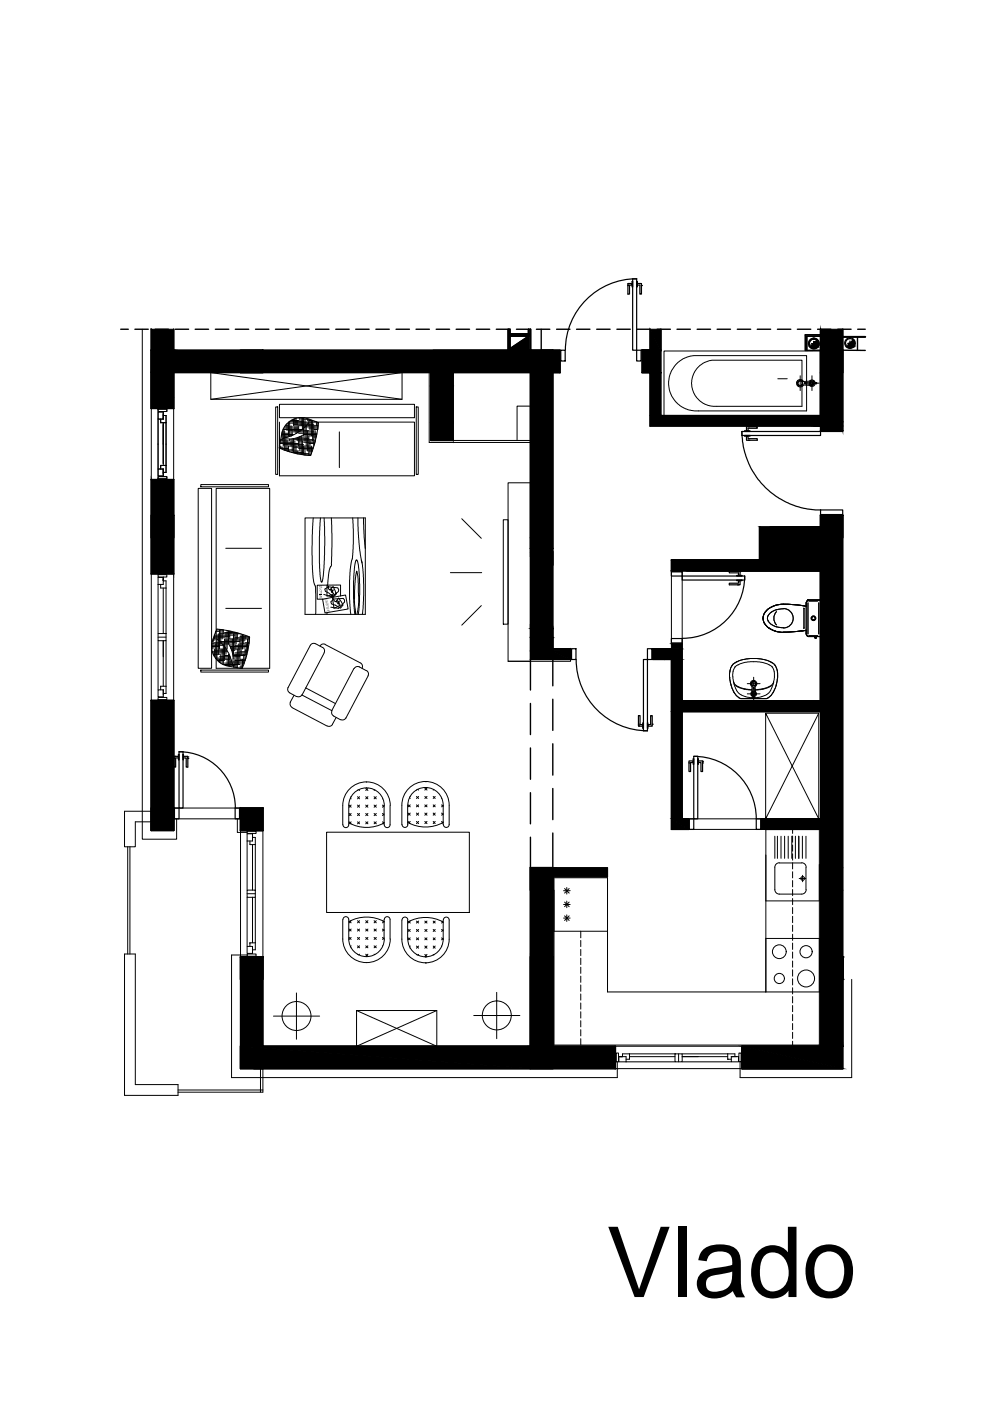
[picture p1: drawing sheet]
<svg xmlns="http://www.w3.org/2000/svg" width="210mm" height="297mm" viewBox="0 0 210 297" stroke-linecap="round" stroke-linejoin="round" font-family="sans-serif">
<defs><g id="words">
<text font-size="20.7" x="128.6" y="275">Vlado</text>
</g></defs>
<!-- layer: ProzoriVrata -->
<g fill="none" stroke="#000" stroke-width=".25">
<path d="M134 59.7h.1v1.1h-.1zM134.1 59.1h.9v15.2h-.9zM135 59.7h.1v1.1h-.1zM135 59.1a15.1 15.1 0 0 0-15.1 15.1M118.9 74.3h.9v2.2h-.9zM133.1 60.2h.1M133.1 60.5h.1M133.2 60.1h.8v.4h-.5v1.9h-.4zM135 74.3h.9v2.2h-.9zM135.1 60.1l.9 .1v2.2h-.3v-1.9h-.6zM136 60.5h.1M91.3 91.5v1"/>
<path d="M93.6 91.5v1.1M94.2 92.6v.1M157.3 91.5a16.6 16.6 0 0 0 16.7 16.6M157.3 91.5h16.7v.8h-16.7zM157.9 91.4h1.1v.1h-1.1zM157.9 92.3h1.1v.2h-1.1zM158.3 90.5h2.3v.3h-2v.6h-.3zM158.3 92.5h.3v.5h2v.3h-2.3zM158.7 90.5h.1M158.7 93.3h.1M174 90.6h4.7v.9h-4.7zM174 90.3h4.7"/>
<path d="M112.5 116.3v1.8M174 108.1h4.7v1h-4.7zM174 109.3h4.7M112.5 132.3v1M121.2 137.5h.9v2.3h-.9zM122.2 139.8a15.1 15.1 0 0 0 15.1 15.1M136.4 139.8h.9v15.1h-.9zM137.3 137.5h.9v2.3h-.9zM142.4 135.4h2.2v.9h-2.2zM142.4 121.2h2.2v.9h-2.2zM142.4 121h2.2M142.4 136.5h2.2"/>
<path d="M144.6 122.1h13.3v.9h-13.3zM154.6 123.7h2v-.6h.3v.9h-2.3zM156.2 122h1.1v.1h-1.1zM156.2 123h1.1v.1h-1.1zM156.4 121.1h-1.8v.4h2v.5h.3v-.8M156.4 121.1l.5 .1M156.4 121.1h.1M156.4 124h.1M156.9 121.2h.1M157.9 122.1a13.2 13.2 0 0 1-13.2 13.2M37.8 160h.2v1.1h-.2zM38 159.4h.8v11.9h-.8z"/>
<path d="M38 159.4a11.9 11.9 0 0 1 11.9 11.9M38.8 160l.1 1.1zM135.4 151.7h.3v1.9h.6v.4l-.9-.1zM135.4 153.9h.1M135.4 153.5h.1M136.3 153.2h.1v1.2h-.1zM137.3 153.2l.1 1.2zM138 151.7h.3v2.2l-.9 .1v-.4h.6zM138.3 153.5h.1M36.8 171.3v2.3M36.9 160.8h.1M37 171.3h1v2.3h-1z"/>
<path d="M37 160.4h.8v.3h-.6v1.9h-.3v-1.8M37 160.4h.1M37 160.4l-.1 .4M38.9 160.4h.9v2.2h-.3v-1.9h-.6zM39.8 160.5h.1M39.8 160.8h.1M49.9 171.3h.9v2.3h-.9zM51 171.3v2.3M146 173.6v2.3M146.1 161.4l.9-.1v.4h-.6v1.9h-.3zM146.1 161.8h.1M146.2 173.6h.9v2.3h-.9z"/>
<path d="M147 160.9h.1v1.2h-.1zM147.1 160.4h.8v13.2h-.8zM147.1 160.4a13.2 13.2 0 0 1 13.2 13.2M147.9 160.9h.2v1.2h-.2zM148.1 161.3l.9 .1v2.2h-.4v-1.9h-.5zM149 161.4h.1M149 161.8h.1M160.3 173.6h1v2.3h-1zM161.5 173.6v2.3"/>
</g>
<!-- layer: StuboviSrafure -->
<g fill="#000" stroke="#000" stroke-width=".21">
<path d="M112.5 133.3h2.3zM51 221.8h61.5zM51 221.8h61.5v4.8zM157.3 221.8h21.4v4.8zM157.3 221.8h21.4z"/>
<path d="M32.1 69.8v4.5h4.7zM32.1 69.8h4.7v4.5z"/>
<path d="M32.1 74.3v4.7h4.7zM32.1 74.3h4.7v4.7z"/>
<path d="M36.8 74.3v4.7h81.9zM36.8 74.3h81.9v4.7z"/>
<path d="M32.1 79v7.6h4.7zM32.1 79h4.7v7.6z"/>
<path d="M174 69.8v21.5h4.7zM174 69.8h4.7v21.5z"/>
<path d="M32.1 101.7v20h4.7zM32.1 101.7h4.7v20z"/>
<path d="M112.5 74.3v59h4.7zM112.5 74.3h4.7v59z"/>
<path d="M112.5 133.3v1.9h4.7zM112.5 133.3h4.7v1.9z"/>
<path d="M112.5 135.2v4.6h4.7zM112.5 135.2h4.7v4.6z"/>
<path d="M114.8 133.3h2.4zM114.8 133.3h2.4zM114.8 133.3h2.4zM114.8 133.3h2.4z"/>
<path d="M32.1 148.5v27.6h4.7zM32.1 148.5h4.7v27.6z"/>
<path d="M51 171.3v4.8h4.7zM51 171.3h4.7v4.8z"/>
<path d="M112.5 184v4.7h4.7zM112.5 184h4.7v4.7z"/>
<path d="M112.5 188.7v14.2h4.7zM112.5 188.7h4.7v14.2z"/>
<path d="M51 202.9v18.9h4.7zM51 202.9h4.7v18.9z"/>
<path d="M51 226.6h61.5zM51 221.8l61.5 4.8h-61.5z"/>
<path d="M112.5 202.9v18.9h4.7zM112.5 202.9h4.7v18.9z"/>
<path d="M112.5 221.8v4.8h18zM112.5 221.8h18v4.8z"/>
<path d="M174 109.3v112.5h4.7zM174 109.3h4.7v112.5z"/>
<path d="M157.3 226.6h21.4zM157.3 221.8l21.4 4.8h-21.4z"/>
</g>
<!-- layer: izgled -->
<g fill="none" stroke="#000" stroke-width=".21">
<path d="M32.1 86.6v15.1M36.8 86.6v15.1M32.1 121.7v26.8M36.8 121.7v26.8M142.4 121.2v15.3M144.6 121.2v15.3M36.8 173.6h14.2M36.8 171.3h14.2M51 176.1v26.8M55.7 176.1v26.8M146 173.6h15.5M146 175.9h15.5"/>
<path d="M130.5 221.8h26.8M130.5 226.6h26.8"/>
</g>
<!-- layer: zidovi -->
<g fill="none" stroke="#000" stroke-width=".38">
<path d="M32.1 69.8v16.8M36.8 69.8v4.5M91.3 79h4.8M107.8 69.8v4.5h4.7v-4.5M108.1 69.8v4.1h4v-4.1M108.1 71.2h4M108.1 70.9h4M112.5 74.3v42M114.8 74.3h3.9M118.7 76.5v2.5h-1.5v37.3M136.1 79h4M136.1 74.3h4"/>
<path d="M174 69.8v20.5M178.7 69.8v20.5M178.7 71.4h4.8M91.3 89.6h4.7M91.7 82.2h4v7h-4zM91.7 84.4h4M91.7 84.8h4M174 91.3h4.7M174 89.4h4.7M32.1 101.7v20M36.8 101.7v20M117.2 117v2.8"/>
<path d="M142.4 118.7h18.6M163.3 111.7h10.7M174 109.3h4.7M117.2 135.2v2.3M121 137.5v2.3M142.4 121h31.6v29.9M32.1 148.5v27.6M36.8 148.5v27.6M112.5 184v37.8h-56.8M117.2 184v37.8h13.3M53.8 226.6h76.7M157.3 226.6h21.4"/>
<path d="M157.3 221.8h21.4"/>
</g>
<!-- layer: 0 -->
<g fill="#000" stroke="#000" stroke-width=".21">
<path d="M136.1 74.3h1.7zM136.1 79h4zM137.8 69.8h2.3v4.5zM161 118.7h13zM117.2 137.5h2.3zM117.2 138h3.8v1.8zM138.4 139.8h6.2zM142.4 121h.8zM142.4 121.2h2.2zM142.9 121h.5zM143.4 121h1.2zM143.7 121h.9z"/>
<path d="M145.4 121h28.6zM142.4 173.6h3.6v2.3zM144.6 173.6h1.4zM161.5 173.6h12.5z"/>
<path d="M136.1 74.3v4.7h4zM136.1 74.3h4v4.7z"/>
<path d="M136.1 79h4zM137.8 79h2.3zM137.8 79h2.3z"/>
<path d="M137.8 74.3h2.3zM137.8 69.8l2.3 4.5h-2.3z"/>
<path d="M136.1 74.3h4zM136.1 74.3h4z"/>
<path d="M91.3 79v14.4h4.8zM91.3 79h4.8v14.4z"/>
<path d="M137.8 79v9.1h2.3zM137.8 79h2.3v9.1z"/>
<path d="M137.8 88.1v2.2h36.2zM137.8 88.1h36.2v2.2z"/>
<path d="M142.4 118.7h31.6zM161 111.7v7h13zM161 111.7h13v7z"/>
<path d="M117.2 137.5v.5h3.8zM117.2 137.5h3.8v.5z"/>
<path d="M117.2 137.5h2.8zM117.2 137.5h2.8z"/>
<path d="M117.2 137.5h3.8zM117.2 137.5h3.8z"/>
<path d="M117.2 139.8h3.8zM117.2 138l3.8 1.8h-3.8z"/>
<path d="M138.4 139.8h6.2zM138.4 137.5v2.3h6.2zM138.4 137.5h6.2v2.3z"/>
<path d="M142.4 136.5v1h2.2zM142.4 136.5h2.2v1z"/>
<path d="M142.4 118.7v2.3h31.6zM142.4 118.7h31.6v2.3z"/>
<path d="M142.4 121h1.3zM142.9 121h.8z"/>
<path d="M142.4 121v.2h2.2zM142.4 121h2.2v.2z"/>
<path d="M143.4 121h1.2zM143.2 121h1.4zM143.2 121h1.4z"/>
<path d="M143.2 121h1.4zM142.4 121h.8zM142.4 121h2.2z"/>
<path d="M142.4 121h2.2zM142.4 121h2.2z"/>
<path d="M145.4 121h28.6zM144.6 121h29.4zM144.6 121h29.4z"/>
<path d="M145.6 121h28.4zM146.8 121h27.2zM145.6 121h28.4z"/>
<path d="M142.4 139.8v8.8h2.2zM142.4 139.8h2.2v8.8z"/>
<path d="M142.4 148.6v2.3h31.6zM142.4 148.6h31.6v2.3z"/>
<path d="M142.4 150.9h2.2zM142.4 150.9h2.2zM142.4 150.9h2.2zM142.4 150.9h31.6z"/>
<path d="M142.4 148.6h31.6zM142.4 148.6h31.6z"/>
<path d="M142.4 173.6h2.2zM142.4 173.6h2.2zM142.4 150.9v22.7h2.2zM142.4 150.9h2.2v22.7z"/>
<path d="M142.4 175.9h3.6zM142.4 173.6l3.6 2.3h-3.6z"/>
<path d="M161.5 173.6v2.3h12.5zM161.5 173.6h12.5v2.3z"/>
<path d="M161.5 175.9h.9zM161.5 175.9h.9zM161.5 175.9h.9z"/>
<path d="M161.5 175.9h12.2zM161.5 175.9h12.5z"/>
</g>
<!-- layer: zidovi -->
<g fill="none" stroke="#000" stroke-width=".3">
<path d="M25.6 69.8h1.6M28.6 69.8h2.8M32.9 69.8h2.8M36.8 74.3h80.4v4.7M37.2 69.8h2.8M41.4 69.8h2.8M45.7 69.8h2.8M49.9 69.8h2.8M54.2 69.8h2.8M58.4 69.8h2.8M62.7 69.8h2.8M66.9 69.8h2.9"/>
<path d="M71.2 69.8h2.8M75.4 69.8h2.9M79.7 69.8h2.8M84 69.8h2.8M88.2 69.8h2.8M91.3 79v12.5M92.5 79v2.8M92.5 69.8h2.8M95 79v2.8M96 79v2.8M96.7 69.8h2.9M101 69.8h2.8"/>
<path d="M103.9 74.5h.1M105.2 69.8h2.9M109.5 69.8h2.8M112.1 71.2l-4 2.7M112.5 79h-75.7v7.6h-4.7M113.7 69.8h2.9M114.8 69.8v4.5M118 69.8h2.8M118.7 74.3v2.2M122.2 69.8h2.9M126.5 69.8h2.9M130.8 69.8h2.8"/>
<path d="M135 69.8h2.9M136.1 74.3v4.7M137.8 79v11.3h36.2v1M137.8 69.8v4.5M139.3 69.8h2.8M140.1 69.8v18.3h33.9M143.5 69.8h2.9M147.8 69.8h2.9M152 69.8h2.9M156.3 69.8h2.9M160.6 69.8h2.8M164.8 69.8h2.9"/>
<path d="M169.1 69.8h2.8M173.3 69.8h2.9M174 71.3h-2.9v3M174 71h-3.2v3.3h3.2M177.6 69.8h2.9M178.7 74.3h4.8M181.8 71.4v2.9M181.8 69.8h1.7M91.3 81.8h4.7v7.8h-4.7zM91.3 89.6h4.7v3.8h-4.7zM91.3 81.8h3.2M92.7 90.6l2.1 1.9"/>
<path d="M95.7 82.2l-4 2.2M178.7 90.3v1M32.1 101.7h4.7M142.4 118.7v2.5M163.3 111.7h-2.3v7M174 109.1v11.9M178.7 109.3v112.5M112.5 133.3h4.7M112.5 138h4.7M112.5 139.8h8.5M117.2 137.5h3.8M142.4 137.5h-4v2.3h4v36.1h3.6v-2.3h-1.4v-22.7h29.4v70.9"/>
<path d="M144.6 136.5v12.1h29.4M144.6 121v.2M32.1 148.5v27.6h4.7v-27.6M112.5 149.1v6.6M112.5 158.6v6.6M117.2 145.4v-29.1h-4.7v30M117.2 148.3v6.6M117.2 157.7v6.6M51 171.3h4.7v4.8h-4.7zM112.5 168.1v6.6M112.5 177.5v6.5M117.2 167.2v6.6"/>
<path d="M117.2 176.6v45.2M162.4 175.9h11.6M174 173.6h-12.5v2.3M51 202.9v23.7M55.7 202.9v18.9"/>
<circle cx="93.8" cy="91.5" r="1.42"/>
</g>
<!-- layer: Sanitarije -->
<g fill="none" stroke="#000" stroke-width=".21">
<path d="M172.2 79.7v3.1M174 74.4v13.7h-33.2M148.1 87.1h22.9M152 86.1h18M171.6 80.8l.4-.2h.4l.3 .2 .1 .4M172.3 81.2h.1M172.4 81.2v.1zM172.6 81.2h.3M172.8 81.3l-.1 .4-.3 .2h-.5l-.3-.2M173 81.2h.1M162.1 130.1a2.05 2.05 0 0 0 0 2M162.1 132.1l.9 1.1"/>
<path d="M163 133.1l1.4 .7M163.6 129.8a1.49 1.49 0 0 0-.9 1.4 1.49 1.49 0 0 0 1.1 1.3l1.2 .5 1.1 .1M164.6 129.7a2.05 2.05 0 0 0 0 2.8M166.1 129.1a4.2 4.2 0 0 0-2.5 .7M166.1 129a2.05 2.05 0 0 1 2.1 2.1 2.05 2.05 0 0 1-2.1 2M170 133.7l-1.9 .3a8.7 8.7 0 0 1-3.7-.2M170.4 128.9l.1 .2M170.5 129.1v4M170.5 133.1l-.1 .1M170.9 127.8v6.7M170.9 133.6l-.9 .2M170.9 128.5l-2.2-.3a8.1 8.1 0 0 0-5.4 .6l-.6 .4-.6 .8"/>
<path d="M171 134.4l.3 .6M171.1 127.5l.2-.2-.3 .4M171.3 134.9l.1 .1M171.3 127.8v6.6M171.4 135h1.4M171.4 127.2h2.4M171.4 135h2.4M171.4 127.2h-.1M171.5 134.8h1.9M171.5 127.4h1.9M172.8 135.2l.1 .1M172.8 135.3h.2"/>
<path d="M172.8 135v.3M172.8 135.2h.2M172.9 135.1h-.1M172.9 135h.1M172.9 135.1l-.1 .1M172.9 135.1h.1M173 135.1v.1M173 135h.8M173 135.2v.1M173 135h.1M173 135.1h.1M173.6 127.8v6.6"/>
<path d="M173.9 127.2l.1 .1M174 134.9l-.1 .1M174 127.3v7.6M155.4 140.8l1.3-.7 2.3-.5h1.6l1.4 .2 1.1 .4 .9 .5 .5 .5 .2 .7 .2 1.8-.5 2.1-.8 1.6-1.1 .7h-5.5l-.4-.2-1-1.1-.4-1-.4-1.6-.1-1.4 .1-.7zM155.5 144.5l.3 .6 .8 .5 1.2 .5 1.6 .1M156 145.4l1.8 .7 1.6 .2M158.4 144.9h2.7M158.4 147.1h2.7M159.4 146.7l-.2 .2v.5l.4 .3 .2-.2M159.5 145.5l-.3-.3-.1-.4 .5-.5 .5 .1 .3 .3v.6l-.3 .2M159.5 145.3l-.2-.2v-.3l.2-.3h.4l.4 .4-.3 .5M159.5 145.3h.3"/>
<path d="M159.5 145.3l-.1 1.8M159.6 145.3l-.2-.2v-.3l.2-.2a.43 .43 0 0 1 .6 .2 .43 .43 0 0 1-.2 .5M159.7 147.9l-1.2-.1-1.2-.4-1.1-.9-.5-1.1-.3-1.6-.1-.9 .3-1a2.33 2.33 0 0 1 1.8-1.3l1.2-.3h1.9l2 .4a2.41 2.41 0 0 1 1.7 3.1l-.4 1.6a3.2 3.2 0 0 1-3.5 2.5h-.4M159.7 145.8l-.2 1M159.8 147.3h.1M159.8 147.9h.1M159.8 145.3l.2 .1M159.8 143.6v1.7M159.8 145.6v2.9M159.9 145.8l.2 1M160 145.4l.2 1.7M160.2 146.7l.2 .3-.1 .4-.5 .3"/>
<path d="M163.6 145.4l-1.7 .7-1.7 .2M164 144.5l-.1 .4a4.9 4.9 0 0 1-3.8 1.3M162.4 175.9h11.3v15.1h-11.3zM164.3 177.3v4.7M164.8 177.3v4.7M165.6 177.3v4.7M166.4 177.3v4.7M167.1 177.3v4.7M167.9 177.3v4.7M168.6 177.3v4.7M169.4 177.3v4.7M170.1 177.3v4.7"/>
<path d="M170.9 177.3v4.7M117.5 186.1h11.3v11.3h-11.3zM119.5 191.8h1.4M119.5 188.8h1.4M119.5 194.6h1.4M119.7 191.3l1 .9M119.7 188.4l1 1M119.7 194.2l1 1M120.2 188.2v1.4M120.2 191.1v1.3M120.2 194v1.4M120.7 191.3l-1 .9"/>
<path d="M120.7 188.4l-1 1M120.7 194.2l-1 1M162.4 199h11.3v11.3h-11.3zM164.3 188.6a.95 .95 0 0 0 .9 1h4.8M165.2 183h4.8M165.2 182.9a.95 .95 0 0 0-.9 1v4.7M169.4 186.3h1.4M170 182.9a.95 .95 0 0 1 .9 1M170.2 185.6v1.3M170.9 183.9v4.7M170.9 188.6a.95 .95 0 0 1-.9 1"/>
<circle cx="172.1" cy="81.3" r=".49"/>
<circle cx="172.1" cy="81.2" r=".29"/>
<circle cx="173" cy="81.3" r=".15"/>
<circle cx="172.5" cy="131.1" r=".49"/>
<circle cx="172.5" cy="131.1" r=".36"/>
<circle cx="159.8" cy="144.9" r=".5"/>
<circle cx="159.8" cy="147.1" r=".24"/>
<circle cx="159.8" cy="145.8" r=".12"/>
<circle cx="159.8" cy="147.9" r=".13"/>
<circle cx="159.8" cy="147.1" r=".43"/>
<circle cx="170.2" cy="186.2" r=".4"/>
<circle cx="165.2" cy="201.8" r="1.46"/>
<circle cx="165.2" cy="207.5" r="1.08"/>
<circle cx="170.9" cy="207.5" r="1.8"/>
<circle cx="170.9" cy="201.8" r="1.29"/>
</g>
<!-- layer: tanka -->
<g fill="none" stroke="#000" stroke-width=".21">
<path d="M169.7 79.7v3.1M174 74.4h-33.2v13.7M33.5 86.7h1.9v.5h-1.9zM33.5 88.9v10.5M34.1 88.9v.7h1.1M34.6 88.6v.3h-1.1v-1.6h1.1v1.6M34.6 99.4v1.5h-1.1v-1.5h1.1v.2M34.6 88.1h.6v12.1h-.6M34.6 89.6v9.1M35.2 98.7h-1.1v.7M44.7 84.7l40.5-5.7v5.7h-40.5v-5.7l40.5 5.7M58.4 86.3h.5v14.3h-.5z"/>
<path d="M59.2 95a18.6 18.6 0 0 0 6.7 1.6M59.2 94.8h.9M59.3 85.7h28.6v2.9h-28.6zM59.3 89.5v11.4h28.6v-11.4h-25.5M59.3 94h4M59.4 93.8h2.8M59.4 93.5h1.8M59.5 93.2h.6M59.5 95.1h1.7M59.5 94.6v.5M59.6 92.4h2.2M59.7 92.1h2.5"/>
<path d="M59.8 91.9h1.4M59.8 91.6h.3M59.8 91.7v1.8M59.9 91.5l-.7 3.4M60.1 91.1h4.3M60.1 92.7h1M60.1 94.3h4.3M60.1 90.9v3.7M60.1 90.8h3.2M60.1 95.4h2.1M60.3 90.5h1.9M60.4 91.3v1.5"/>
<path d="M60.4 93v2.5M60.5 90.3h.7M60.6 90.1v.2M60.6 92.4v.4M60.6 93.1v2.4M60.9 89.8v1.5M60.9 93.5v2.1M60.9 95.6h2.4M61.2 89.7h4.3M61.2 91.3h4.3M61.2 89.5v2.9M61.3 89.4h3.1"/>
<path d="M61.4 89.3v3.2M61.4 93.1v.4M61.4 95.6v.2M61.7 89.2h1.6M61.7 90.3v2.2M61.7 93.1v1.5M61.8 95.9h2.6M62 89v.2M62 91.3v1M62 93v2.6M62.2 88.9h.1M62.2 90h4.3"/>
<path d="M62.2 91.6h4.3M62.2 93.2h4.3M62.2 94.8h4.3M62.2 88.9v1.4M62.2 93v3M62.5 88.8v2.5M62.5 93.5v2.6M62.6 92.9h2.9M62.8 88.7v3.2M62.8 94.6v1.6M62.9 96.2h2.6M63 89.2v2.6"/>
<path d="M63 92.8v.7M63 95.6v.6M63.3 88.6h1.2M63.3 91.9h3.9M63.3 93.5h3.6M63.3 95.1h3.1M63.3 92.7v1.9M63.4 92.7h1M63.6 88.6v.6M63.6 91.3v.1M63.6 92.6v3M63.9 88.5v1.8"/>
<path d="M63.9 92.5v3.9M64.1 88.6v2.4M64.1 93.5v2.9M64.3 88.5a4.3 4.3 0 0 0-4.4 2.9M64.4 88.9h1.1M64.4 90.5h3M64.4 92.1h2.8M64.4 93.8h2.4M64.4 95.4h1.9M64.4 88.6v3.8M64.4 94.6v1.8M64.4 88.6l3.2 1"/>
<path d="M64.5 96.4h1.4M64.7 89.2v4.3M64.7 95.6v.9M64.9 90.3v4.3M65.2 88.8v.4M65.2 91.3v4.3M65.4 89.7a8.7 8.7 0 0 1-5.5 3.2l1.3 .2 1.3-.1 1.8-.8M65.5 89.2h.8v4.3M65.5 90.8h1.9M65.5 94h1.2M65.5 94.6h-4.3v1.1M65.5 95.6h.7"/>
<path d="M65.5 88.9v1.4M65.7 88.9v2.4M65.7 93.5v3.1M66 89.1v3.3M66 94.6v1.6M66.5 89.4h.5M66.5 92.7h.6M66.5 94.3h.2M66.5 90.3v4.3M66.8 91.3v2.4M67.1 92.5v-.1h-1.6v4.2M67.1 89.5v.8"/>
<path d="M67.4 89.6v1.5h-.9M67.5 90.3h-4.2v1.3M67.5 89.6a25.1 25.1 0 0 1-1.6 6.9M72 91.6v7.5M88.3 86.3h.4v14.3h-.4zM91 93.8h21.5M96 93.4h16.5M112.5 86.1h-2.9v7.3M148.1 87.1h-.9l-1.5-.3-1.1-.5-1.4-1.1-.8-1.3-.4-.9-.2-1.4v-1.2a5.8 5.8 0 0 1 6.3-5h22.9v11.7M152 86.1l-1.8-.1-1.1-.5-.6-.4-1.2-1.4-.6-1.8 .1-1.9 .8-1.7 1.4-1.3 1.9-.6h19.1v9.7M164.9 80.3h2M170.1 81l-.2-.3h-.4l-.4 .4v.3l.3 .3 .4 .1 .3-.3"/>
<path d="M170.1 81.1l-.3-.3h-.3l-.3 .3v.3l.2 .3h.5l.2-.3M170.2 80.9l-.6-.3-.4 .2-.1 .4 .1 .4 .3 .2h.3l.4-.2M170.2 80.9v.6M170.3 80.9l-.3-.4h-.6l-.4 .3-.1 .6 .2 .4 .5 .2h.4l.4-.4M170.5 81.2h3.2M170.7 81.4h.8l.3 .2M171.8 80.9l-1.1 .2M172.1 80.8l-1.9 .1-.1 .2 .1 .5 1.9 .1M33.5 101h1.9v.5h-1.9zM42 103.5h2.9v38.2h-2.9zM42.6 102.7h14.3v.5h-14.3zM45.8 103.5h11.4v38.2h-11.4z"/>
<path d="M47.9 116.2h7.5M64.7 109.8h12.8v20.5h-12.8zM66.4 109.8l-.2 7.8 .1 4.3 .3 1.9a2.63 2.63 0 0 1 .3 1.8v4.7M67.9 109.8l-.2 3.9v5.7l.2 2.9 .2 1.1 .2-.1 .2-.7 .3-3.9 .1-5-.2-3.9M70.3 109.8l.1 3.4-.1 6.5M70.3 119.7l-.1 .4M74.8 109.8l.1 6.6-.2 2.1-.5 2.3-.1 2.2v4.1l.3 3.2M75.9 109.8l.2 5.2 .7 4.4M76.6 118.7l.3 2 .2 3.3v3.4l-.3 2.9M77.1 109.8l.1 4 .3 2.5M97.9 110l4.2 4.1M106.7 110.2h1v22.1h-1z"/>
<path d="M33.5 121.8h1.9v.5h-1.9zM33.5 134.3h1.7v1.5h-1.7zM33.5 135.8v10.5M33.5 135.1h1.7M34.1 123.9v.8h1.1M34.6 122.8v.3v-.8v1.6h-1.1M34.6 123.1h.6v11.2M34.6 124.7v9.6M34.6 135.8v9.7M34.6 122.4h-1.1v11.9M35.2 135.8v11.2h-.6M44.9 136.8h2.4"/>
<path d="M44.9 137.1h1.7M44.9 137.4h.6M44.9 136.7a4.3 4.3 0 0 0 2.9 4.4M44.9 136.4v1.2M45 138.2h3.2M45.1 138.4h2.5M45.1 135.7h.4M45.2 138.7h.1M45.2 135.4v1.1M45.2 135.5h1.4M45.2 138.7h1.4M45.3 135.2h2.3"/>
<path d="M45.3 139h.2M45.4 134.9h3.3M45.5 134.6v.9M45.5 137.6v1.6M45.5 134.7h4.3M45.5 136.3h4.3M45.5 137.9h2.6M45.7 139.5h3.2M45.7 133.9v.5M45.7 136.5v3.1M45.8 133.9h.8M45.9 133.6h1.5v.8"/>
<path d="M45.9 139.8h2.8M46 133.4l-1.1 3.1h3.8M46 133.4a24.3 24.3 0 0 1 6.9 1.7 18.3 18.3 0 0 1-1.6 6.6l-3.5-.6M46 135.5v4.3M46.1 135.5a8.7 8.7 0 0 1 3.2 5.5M46.3 134.4v4.3M46.6 133.5v4.1h1.3M46.6 139.8v.7M46.6 134.4h4.3M46.6 136h4.3M46.6 139.2h2.2M46.8 133.5v3"/>
<path d="M46.8 138.7v1.9M47.1 133.5v2M47.1 137.6v3.2M47.4 136.5v4.4M47.6 135.5v4.3M47.6 134.1h2.4M47.6 135.7h4.4M47.6 137.4h.1M47.6 139h1.1M47.9 129h7.5M47.9 134.4v4.3M48.2 133.7v3.9"/>
<path d="M48.2 139.8v1.4M48.5 133.8v2.7M48.5 138.7v2.5M48.5 136.6l.8 1.8 .1 1.3-.1 1.4M48.7 139.1v2.2M48.8 137.1h3.9M48.8 133.9l-.1-.1v1.7h4.2M48.9 137.4h3.1M49 133.9v.5M49 136.5v1M49 139.9v1M49.1 137.6h1.8"/>
<path d="M49.1 137.9h.7M49.3 135.5v2.8M49.3 138.7h3.1M49.4 139h2.6M49.4 139.2h1.5M49.4 139.5h.4M49.5 134.4v4.3M49.8 134.1v3.5M49.8 139.8v1.7M49.8 135.2h3.1M49.8 136.8h2.9M49.8 138.4h2.6"/>
<path d="M50.1 134.1v2.4M50.1 138.7v2.9M50.3 134.2v1.3M50.3 137.6v4M50.6 134.3v.1M50.6 136.5v4.4M50.9 135.5v4.3h1.2M50.9 134.9h1.6M50.9 136.5h1.9M50.9 138.2h1.6M51.1 134.5v4.2M51.4 134.5v3.1"/>
<path d="M51.4 139.8v1.6h-.5M51.7 134.6v1.9M51.7 138.7v2.1M52 134.7v.8M52 137.6v2.4h-2.2M52 136.3h.8M52 137.9h.5M52 139.5h.1M52.2 136.5v2.6M52.5 135.5v2.5M52.8 135v1.5M68.4 137.3a.83 .83 0 0 1 .3 1.1"/>
<path d="M68.4 137.3l-1.5-.8a.83 .83 0 0 0-1.1 .3l-4.7 9M68.4 127l4.9-.8 .5 2.9-4.9 .9zM68.7 138.4l-4.7 9 6.3 3.3 4.7-9M68.9 136.7l7.5 3.8M69 136.6a.83 .83 0 0 0-1.1 .4M69.3 124v2.4l1.4-.5-.4-1-.3 .1 .4 .6 .3-.5M69.3 129.9v.4M70.1 120.1l-.4 1.3-.2 2.3a1.5 1.5 0 0 0 .4 1.4l.7-.7 .7 1.6-.6 .6-1-.9-.7-.3-.1-.5 .8-.5 1.9 .2 .2 .5-.1 .3-1.4 1.1-1.6-.5M70.5 126.7l.3 2.2 1.3-.6-.5-1-.3 .2 .4 .6 .3-.7M70.6 126.7l.3 .7 .3 .2 .6-.8 .6 .8 .3 .7-.5 .6-1.1-.6-.8-.2-.2-.5 .7-.6 2-.1 .3 .4v.3l-1.3 1.4-1.7-.3M72.2 126.4v-2.4l-4.9 .1v2.9h1.2M75.3 130.3l-.3-3.4v-3.7l.3-3.7a.61 .61 0 0 1 .4-.8l.3 1.3 .3 3.9-.1 3.7-.2 2.7"/>
<path d="M75.4 130.3l-.3-3.1 .1-2 .1-2.5 .3-1.6 .3 1.6 .2 3.9-.1 1.8-.3 1.9M95.5 121.4h6.6M102.1 128.4l-4.2 4.1M112.5 139.8v-37.4h-4.8v37.8h4.8M121 139.8v.4h-13.3M33.5 147.9h1.9v.4h-1.9zM33.5 146.3h1.1v1.4h-1.1zM35.2 145.5h-1.1v.8M42.6 142.1h14.3v.4h-14.3zM46.1 140h1.5M46.4 140.3h.2M47.2 140.9h2"/>
<path d="M47.6 140.6h1.6M47.9 140.9v.2M48 141.1h1.8M48.7 140.3h.4M49.3 140.9h1.6M49.3 140.6h2.5M49.4 140.3h2.4M49.5 140.9v.6M51.1 140.9v.8M61.1 145.8a.83 .83 0 0 0 .3 1.1l1.5 .8M61.6 148.9a.83 .83 0 0 0 .3 1.1M61.9 150l7.4 3.9"/>
<path d="M62.3 147.4l-.8 1.5M64 147.3a.83 .83 0 0 1-1.1 .3M64.8 145.8l6.3 3.4M70.4 150.7a.83 .83 0 0 0 .3 1.1M70.5 153.6a.83 .83 0 0 1-1.1 .3M70.7 151.8l1.5 .8M71.3 152.1l-.8 1.5M76.2 141.4l1.5 .8M76.2 141.4a.83 .83 0 0 0-1.1 .3M76.4 140.6a.83 .83 0 0 1 .4 1.1M77.7 142.2a.83 .83 0 0 1 .3 1.1l-4.7 8.9a.86 .86 0 0 1-1.1 .4M173.6 151.2l-11.3 22.4v-22.4l11.3 22.4"/>
<path d="M32.1 172h-5.7v7.5h2.3v-5.3h3.4M52.4 176.2h1.9v.5h-1.9zM53 178.3v.8h1.1M53.5 177.2v.3v-.8v1.6h-1.1M53.5 177.5h.6v11.2M53.5 179.1v9.6M53.5 176.8h-1.1v11.9M69.2 176.4h30.3v17.1h-30.3zM72.7 170.8v4.1M73.9 170.8v4.1a.61 .61 0 0 1-.6 .6 .61 .61 0 0 1-.6-.6M74 174.5a7.8 7.8 0 0 0 7.5 0M74 174.2l.5 .5"/>
<path d="M74 172.5l.5 .4M74 170.7l.5 .5M74.3 169.2l.2 .2M74.5 168.9l-.1 .1M74.5 170.7l-.5 .5M74.5 172.5l-.5 .4M74.5 174.2l-.4 .4M75.8 174.2l.4 .5M75.8 172.5l.4 .4M75.8 170.7l.4 .5M75.8 168.9l.4 .5M75.8 167.5v.1"/>
<path d="M76.1 167.4l.1 .2M76.2 168.9l-.4 .5M76.2 170.7l-.4 .5M76.2 174.2l-.4 .5M76.2 172.5l-.4 .4M77.5 174.2l.5 .5M77.5 172.5l.5 .4M77.5 167.2l.5 .4M77.5 168.9l.5 .5M77.5 170.7l.5 .5M77.7 165.8h.1M77.7 167h.1"/>
<path d="M77.7 165.8a5 5 0 0 0-5 5M77.7 167a3.7 3.7 0 0 0-3.8 3.8M77.7 165.8a5 5 0 0 1 5 5M77.7 167a3.7 3.7 0 0 1 3.8 3.8M78 167.2l-.5 .4M78 168.9l-.5 .5M78 174.2l-.5 .5M78 172.5l-.5 .4M78 170.7l-.5 .5M79.3 174.2l.5 .5M79.3 168.9l.5 .5M79.3 170.7l.5 .5"/>
<path d="M79.3 172.5l.5 .4M79.4 167.5l-.1 .1M79.8 174.2l-.5 .5M79.8 172.5l-.5 .4M79.8 170.7l-.5 .5M79.8 168.9l-.5 .5M81.1 170.7l.3 .4M81.1 172.5l.3 .3M81.1 174.2l.3 .3M81.1 169.3v.1M81.4 170.8v4.1M81.4 174.3l-.3 .3"/>
<path d="M81.4 172.6l-.3 .3M81.4 170.8l-.3 .4M82.7 170.8v4.1a.61 .61 0 0 1-.6 .6 .61 .61 0 0 1-.6-.6M86.5 174.4a7.8 7.8 0 0 0 7.5 0M86.5 174.2l.5 .4M86.5 172.4l.5 .4M86.5 170.6l.5 .5M86.8 169.1l.2 .2M87 168.9h-.1M87 170.6l-.5 .5M87 172.4l-.5 .4M87 174.2l-.4 .3"/>
<path d="M88.3 174.2l.5 .4M88.3 172.4l.5 .4M88.3 170.6l.5 .5M88.3 168.9l.5 .4M88.4 167.5h-.1M88.6 167.3l.2 .2M88.8 168.9l-.5 .4M88.8 170.6l-.5 .5M88.8 174.2l-.5 .4M88.8 172.4l-.5 .4M90.1 174.2l.4 .4M90.1 172.4l.4 .4"/>
<path d="M90.1 167.1l.4 .4M90.1 168.9l.4 .4M90.1 170.6l.4 .5M90.2 165.7h.1M90.2 167h.1M90.2 167a3.8 3.8 0 0 0-3.8 3.7l.1 4.1a.61 .61 0 0 1-.6 .6 .61 .61 0 0 1-.7-.6M90.2 167a3.7 3.7 0 0 1 3.8 3.7M90.5 167.1l-.4 .4M90.5 168.9l-.4 .4M90.5 174.2l-.4 .4M90.5 172.4l-.4 .4M90.5 170.6l-.4 .5"/>
<path d="M91.8 174.2l.5 .4M91.8 168.9l.5 .4M91.8 170.6l.5 .5M91.8 172.4l.5 .4M92 167.4l-.2 .1M92.3 174.2l-.5 .4M92.3 172.4l-.5 .4M92.3 170.6l-.5 .5M92.3 168.9l-.5 .4M93.6 170.6l.4 .4M93.6 172.4l.4 .4M93.6 174.2l.3 .3"/>
<path d="M93.7 169.2l-.1 .1M94 170.7v4.1M94 174.2l-.3 .4M94 172.5l-.4 .3M94 170.7l-.4 .4M94 174.8a.61 .61 0 0 0 .6 .6 .61 .61 0 0 0 .6-.6v-4.1a5 5 0 0 0-5-5 5 5 0 0 0-5 5v4.1M168 175.9v.8M168 177.2v1.4M168 179.2v1.3M52.4 188.7h1.7v1.5h-1.7zM52.4 190.2v10.5M52.4 189.5h1.7"/>
<path d="M53.5 190.2v9.7M54.1 199.9h-1.1v.8M54.1 190.2v11.2h-.6M72.7 195v4.1a5 5 0 0 0 5 5M73.9 195v4.1a3.7 3.7 0 0 0 3.8 3.7M73.9 195a.61 .61 0 0 0-.6-.6 .61 .61 0 0 0-.6 .6M74 198.8l.5 .4M74 197l.5 .4M74.1 195.3l.4 .4M74.5 195.2l-.5 .5M74.5 197l-.5 .4M74.5 198.8l-.5 .4"/>
<path d="M75.8 198.8l.4 .4M75.8 195.2l.4 .5M75.8 197l.4 .4M76.2 195.2l-.4 .5M76.2 197l-.4 .4M76.2 198.8l-.4 .4M77.5 195.2l.5 .5M77.5 197l.5 .4M77.5 198.8l.5 .4M78 195.2l-.5 .5M78 197l-.5 .4M78 198.8l-.5 .4"/>
<path d="M79.3 195.2l.5 .5M79.3 197l.5 .4M79.3 198.8l.5 .4M79.8 195.2l-.5 .5M79.8 198.8l-.5 .4M79.8 197l-.5 .4M81.1 197l.3 .3M81.1 195.2l.3 .3M81.4 195.4l-.3 .3M81.4 195v4.1l-.3-.3M81.4 198.8l-.3 .4M81.4 197.1l-.3 .3"/>
<path d="M81.5 199.1a3.7 3.7 0 0 1-3.8 3.7M81.5 195.4a7.8 7.8 0 0 0-7.5 0M82.7 195v4.1M82.7 195a.61 .61 0 0 0-.6-.6 .61 .61 0 0 0-.6 .6M82.7 199.1a5 5 0 0 1-5 5M85.2 199.1a5 5 0 0 0 5 5 5 5 0 0 0 5-5M85.2 195.1v4M85.2 195.1a.61 .61 0 0 1 .7-.7 .61 .61 0 0 1 .6 .7l-.1 4M86.5 199.1a3.7 3.7 0 0 0 3.7 3.8 3.7 3.7 0 0 0 3.8-3.8M86.5 198.8l.5 .5M86.5 197.1l.5 .4M86.6 195.4l.4 .3"/>
<path d="M87 195.3l-.5 .4M87 197.1l-.5 .4M87 198.8l-.5 .5M88.3 198.8l.5 .5M88.3 195.3l.5 .4M88.3 197.1l.5 .4M88.8 195.3l-.5 .4M88.8 197.1l-.5 .4M88.8 198.8l-.5 .5M90.1 195.3l.4 .4M90.1 197.1l.4 .4M90.1 198.8l.4 .5"/>
<path d="M90.5 195.3l-.4 .4M90.5 197.1l-.4 .4M90.5 198.8l-.4 .5M91.8 195.3l.5 .4M91.8 197.1l.5 .4M91.8 198.8l.5 .5M92.3 195.3l-.5 .4M92.3 198.8l-.5 .5M92.3 197.1l-.5 .4M93.6 197.1l.4 .3M93.6 198.8l.4 .4M93.7 195.3l.3 .3"/>
<path d="M93.9 195.5l-.3 .2M94 195.1v4M94 198.9l-.4 .4M94 197.1l-.4 .4M94 195.5a7.8 7.8 0 0 0-7.5 0M94 195.1a.61 .61 0 0 1 .6-.7 .61 .61 0 0 1 .6 .7v4M123.1 197.4v1.4M123.1 199.4v1.3M162.4 181.3v29h-33.6v-12.9M168 181v1.4M168 182.9v1.3M168 184.8v1.3"/>
<path d="M168 186.7v1.3M168 188.6v1.3M168 190.5v1.3M168 192.4v1.3M168 194.3v1.3M168 196.2v1.3M168 198.1v1.3M168 199.9v1.4M26.4 202.3h2.3v27.7h9v2.2h-11.3zM52.4 202.3h1.9v.4h-1.9zM52.4 200.7h1.1v1.4h-1.1zM58 215.4h9.8"/>
<path d="M62.9 210.5v9.8M74.4 200.9l.1 .1M74.5 200.5l-.2 .2M75.6 214.2h17v7.6h-17zM75.6 214.2l17 7.6M75.8 202.3v.1M75.8 200.5l.4 .5M76.2 202.3l-.1 .2M76.2 200.5l-.4 .5M77.5 202.3l.5 .4M77.5 200.5l.5 .5M77.7 204.1h.1"/>
<path d="M77.7 202.8h.1M78 202.3l-.5 .4M78 200.5l-.5 .5M79.3 202.3l.1 .1M79.3 200.5l.5 .5M79.8 200.5l-.5 .5M81.1 200.5v.1M86.9 201h.1M87 200.6l-.2 .1M88.3 202.4h.1M88.3 200.6l.5 .4M88.8 202.4l-.2 .1"/>
<path d="M88.8 200.6l-.5 .4M90.1 202.4l.4 .4M90.1 200.6l.4 .4M90.2 204.2h.1M90.2 202.9h.1M90.5 202.4l-.4 .4M90.5 200.6l-.4 .4M91.8 202.4l.2 .1M91.8 200.6l.5 .4M92.3 200.6l-.5 .4M92.6 214.2l-17 7.6M93.6 200.6h.1"/>
<path d="M100.4 215.3h9.8M105.3 210.4v9.8M123.1 201.3v1.3M123.1 203.2v1.3M123.1 205.1v1.3M123.1 207v1.3M123.1 208.8v1.4M123.1 210.7v1.3M123.1 212.6v1.4M123.1 214.5v1.4M123.1 216.4v1.3M123.1 218.3v1.3"/>
<path d="M168 201.8v1.4M168 203.8v1.3M168 205.6v1.4M168 207.5v1.3M168 209.4v1.3M168 211.3v1.3M168 213.2v1.3M168 215.1v1.3M168 217v1.3M168 218.9v1.3M123.1 220.2v1.4M130.7 223.3h.4v1.8h-.4z"/>
<path d="M131.2 224v1.1h11.9M131.6 224h.4h-.9h1.6v1.1M133.5 223.4v1.2h-.8M133.5 224h9.6M143.1 223.4h1.5v1.7h-1.5zM143.1 223.4h-11.1v.6M143.9 223.4v1.7M144.6 223.4h11.2v.6M144.6 224h9.7M144.6 225.1h10.5M154.3 223.4v1.2h.8M155.1 224h1.5v1.1h-1.5z"/>
<path d="M156.7 223.3h.4v1.8h-.4zM168 220.8v.8"/>
<circle cx="170.7" cy="81.3" r=".14"/>
<circle cx="62.9" cy="215.4" r="3.1"/>
<circle cx="105.3" cy="215.3" r="3.1"/>
</g>
<!-- layer: prozori -->
<path d="M32.1 121.7h4.7M32.1 148.5h4.7M51 176.1h4.7M51 202.9h4.7M130.5 221.8v4.8M157.3 221.8v4.8" fill="none" stroke="#000" stroke-width=".38"/>
<!-- layer: Stubovi -->
<g fill="none" stroke="#000" stroke-width=".38">
<path d="M32.1 74.3h4.7v12.3h-4.7zM51 74.3h4.7v4.7h-4.7zM174 74.3h4.7v4.7h-4.7zM32.1 109.3h4.7v4.7h-4.7zM174 109.3h4.7v4.7h-4.7zM32.1 171.3h4.7v4.8h-4.7zM51 171.3h4.7v4.8h-4.7zM112.5 184h4.7v4.7h-4.7zM51 202.9h4.7v4.7h-4.7zM51 202.9h4.7M112.5 202.9h4.7v18.9h-4.7zM174 202.9h4.7h-4.7v4.7h4.7v-4.7v18.9h-4.7z"/>
<path d="M51 221.8h4.7v4.8h-4.7zM112.5 221.8h4.7v4.8h-4.7zM157.3 221.8h21.4v4.8h-21.4z"/>
</g>
<!-- layer: Ograda -->
<path d="M27.1 179.5v22.8M27.5 179.5v22.8M37.7 231.1h18M55.2 226.6v5M55.7 226.6v5h-18" fill="none" stroke="#000" stroke-width=".21"/>
<!-- layer: zidovi -->
<g fill="#000">
<circle cx="178.7" cy="202.9" r=".19"/>
<circle cx="178.7" cy="207.6" r=".19"/>
</g>
<!-- layer: Demit -->
<path d="M30.2 69.8v108.1h7.3v-4.3M50.3 173.6v2.9h2.1M52.4 202.5h-3.3v26h81.8v-3.4M180.6 207.6v20.9h-23.7v-3.4" fill="none" stroke="#000" stroke-width=".21"/>
<!-- layer: VK_V_H -->
<g fill="none" stroke="#000" stroke-width=".25">
<path d="M93.7 79.8v1M94.3 79.6l-1.2 1.4M172 72.9h1M172.5 72.4v.9M173.2 72.2l-1.3 1.4M179.7 72.8h1M180.2 72.3v1M180.9 72.1l-1.3 1.4M93.2 80.3h1"/>
<circle cx="172.6" cy="72.8" r=".95"/>
<circle cx="172.6" cy="72.8" r="1.12"/>
<circle cx="180.2" cy="72.7" r=".95"/>
<circle cx="180.2" cy="72.7" r="1.12"/>
<circle cx="93.7" cy="80.3" r=".95"/>
<circle cx="93.7" cy="80.3" r="1.12"/>
</g>
<g fill="#000" stroke="#000" stroke-width=".21">
<path d="M94.3 79.6l.3 .3h-.5zM172.2 73.7h.7zM172.9 72.5l.3-.3 .2 .3zM179.9 73.7h.7zM180.6 72.4l.3-.3 .2 .3zM93.3 81.2h.8z"/>
<path d="M171.9 73.6h1.2zM172 73.5h1.2z"/>
<path d="M171.9 73.6h1.2zM172 73.5h1.2z"/>
<path d="M172.2 73.2l-.2 .3h1.2zM172.2 73.2h1.2l-.2 .3z"/>
<path d="M172.2 73.2l-.2 .3h1.2zM172.2 73.2h1.2l-.2 .3z"/>
<path d="M171.9 73.6l1 .1zM171.9 73.6h1.2l-.2 .1z"/>
<path d="M172.2 73.7h.5zM172.2 73.7h.5z"/>
<path d="M171.9 73.6l1 .1zM171.9 73.6h1.2l-.2 .1z"/>
<path d="M172.2 73.7h.5zM172.2 73.7h.5z"/>
<path d="M172.5 72.9l-.3 .3h1.2zM172.5 72.9h1l-.1 .3z"/>
<path d="M172.5 72.9l-.3 .3h1.2zM172.5 72.9h1l-.1 .3z"/>
<path d="M172.9 72.5l-.4 .4h1zM172.9 72.5h.5l.1 .4z"/>
<path d="M172.9 72.5l-.4 .4h1zM172.9 72.5h.5l.1 .4z"/>
<path d="M179.6 73.5h1.2zM179.7 73.4h1.2z"/>
<path d="M179.9 73.2l-.2 .2h1.2zM179.9 73.2h1.2l-.2 .2z"/>
<path d="M179.6 73.5l.3 .2h.7zM179.6 73.5h1.2l-.2 .2z"/>
<path d="M179.9 73.7h.6zM179.9 73.7h.6z"/>
<path d="M180.2 72.8l-.3 .4h1.2zM180.2 72.8h1l-.1 .4z"/>
<path d="M180.6 72.4l-.4 .4h1zM180.6 72.4h.5l.1 .4z"/>
<path d="M93.2 80.9l1.1 .1zM93.2 80.9h1.2z"/>
<path d="M93.5 80.6l-.3 .3h1.2zM93.5 80.6h1.1l-.2 .3z"/>
<path d="M93.1 81l1 .2zM93.1 81h1.2l-.2 .2z"/>
<path d="M93.3 81.2h.7zM93.4 81.2h.6z"/>
<path d="M93.8 80.3l-.3 .3h1.1zM93.8 80.3h.8v.3z"/>
<path d="M94.1 79.9l-.3 .4h.8zM94.1 79.9h.5v.4z"/>
</g>
<!-- layer: ZID-NOSECI -->
<path d="M107.8 69.8v4.5h4.7v-4.5M108.1 71.2h4M108.1 70.9h4M112.1 70.9h-4h4M91.7 84.8h4h-4M91.7 84.9h4M91.7 84.8h4" fill="none" stroke="#000" stroke-width=".38"/>
<!-- layer: zid -->
<path d="M107.8 74.3h4.7M91.3 81.8h4.7" fill="none" stroke="#000" stroke-width=".51"/>
<!-- layer: zidovi -->
<g fill="#000" stroke="#000" stroke-width=".21">
<path d="M108.1 73.9l4-2.7v2.7zM92.7 90.6l.5 .4h-.8zM93.2 92.8h1.1zM92.1 84.2l3.6-2v2z"/>
<path d="M91.3 82.4v1.6h.4zM91.3 82.4h.4v1.6z"/>
<path d="M91.7 84.4h2.2l-1.8-.2zM92.1 84.2h1.8v.2z"/>
<path d="M92.4 91l-.1 .5h1.4zM92.4 91h.8l.5 .5z"/>
<path d="M92.3 91.5l.1 .4h1.8zM92.3 91.5h1.4l.5 .4z"/>
<path d="M92.4 91.9l.2 .4h2zM92.4 91.9h1.8l.4 .4z"/>
<path d="M92.6 92.3l.1 .2h2.1zM92.6 92.3h2l.2 .2z"/>
<path d="M92.7 92.5l.2 .1h1.7zM92.7 92.5h2.1l-.2 .1z"/>
<path d="M92.9 92.6l.2 .2h1.3zM92.9 92.6h1.7l-.2 .2z"/>
<path d="M93.1 92.8h1.2zM93.1 92.8h1.3z"/>
<path d="M93.2 92.8l.9 .1zM93.5 92.9h.6z"/>
<path d="M93.9 84.2v.2h1.8zM93.9 84.2h1.8v.2z"/>
</g>
<!-- layer: NAMESTAJ -->
<path d="M173.7 183.2v38.4h-56.2v-32.9" fill="none" stroke="#000" stroke-width=".21"/>
<!-- layer: namjestaj -->
<path d="M91 79v14.8M91.8 74.2h15.8M112.5 79h-16.5v14.4M112.5 86.1v7.2M162.3 151.2h11.3v22.4h-11.3" fill="none" stroke="#000" stroke-width=".21"/>
<!-- layer: tanka -->
<g fill="#000">
<path d="M67.7 125.6h.5l.1 .2-.6 .1 .5-.1v-.2zM67.7 126l.6 .1zM67.7 126.2h.6h-.5l.5 .4h-.6l.5-.1zM67.7 126.7h.6v.3l-.1-.3h-.2v.3l-.1-.3h-.1l-.1 .3zM69.1 128.4h.4a.17 .17 0 0 1 .2 .1 .17 .17 0 0 1-.2 .2l-.3 .1 .4-.1 .1-.3zM69.2 128.9l.6-.1zM69.2 129.1l.6-.1-.5 .1 .5 .3-.5 .1 .5-.2zM69.3 129.5h.5l.1 .3-.1-.3h-.2v.3l-.1-.3-.2 .1v.3z"/>
<path d="M67.7 124.6l.1 .4 .2-.2 .3 .2-.3-.2v-.1l.3-.1zM67.8 124.7h.2v.2h-.2z"/>
<path d="M67.8 125.1a.23 .23 0 0 0 .1 .4 .23 .23 0 0 0 .3-.1h.1a.3 .3 0 0 0-.1-.3 .3 .3 0 0 0-.4 0zM67.8 125.2a.2 .2 0 0 1 .4 0 .2 .2 0 0 1-.4 0z"/>
<path d="M67.6 124.2l.7 .3h-.1l.1-.5zM67.7 124.3l.4-.2v.4z"/>
<path d="M69 127.5l.1 .3 .2-.1 .3 .1-.3-.2 .2-.2zM69 127.6l.2-.1v.3h-.1z"/>
<path d="M68.8 127.2l.7 .1-.2-.3 .2-.2zM68.9 127.2l.4-.2v.3z"/>
<path d="M69.2 127.9a.28 .28 0 0 0 .1 .4 .28 .28 0 0 0 .3-.1 .25 .25 0 0 0-.1-.3 .25 .25 0 0 0-.3 0zM69.2 127.9l.3 .1v.2a.19 .19 0 0 1-.3 0 .19 .19 0 0 1 0-.3z"/>
</g>
<!-- layer: izgled -->
<path d="M117.2 184v1.9h11.6zM117.2 184h11.6v1.9z" fill="#000" stroke="#000" stroke-width=".21"/>
<!-- layer: zid -->
<path d="M117.2 184h11.6v1.9h-11.6z" fill="none" stroke="#000" stroke-width=".25"/>
<!-- layer: 0 -->
<path d="M91.3 79h4.8v14.4h-4.8zM142.4 136.5h2.2M161.3 175.9h.2" fill="none" stroke="#000" stroke-width=".25"/>
<use href="#words"/>
</svg>
